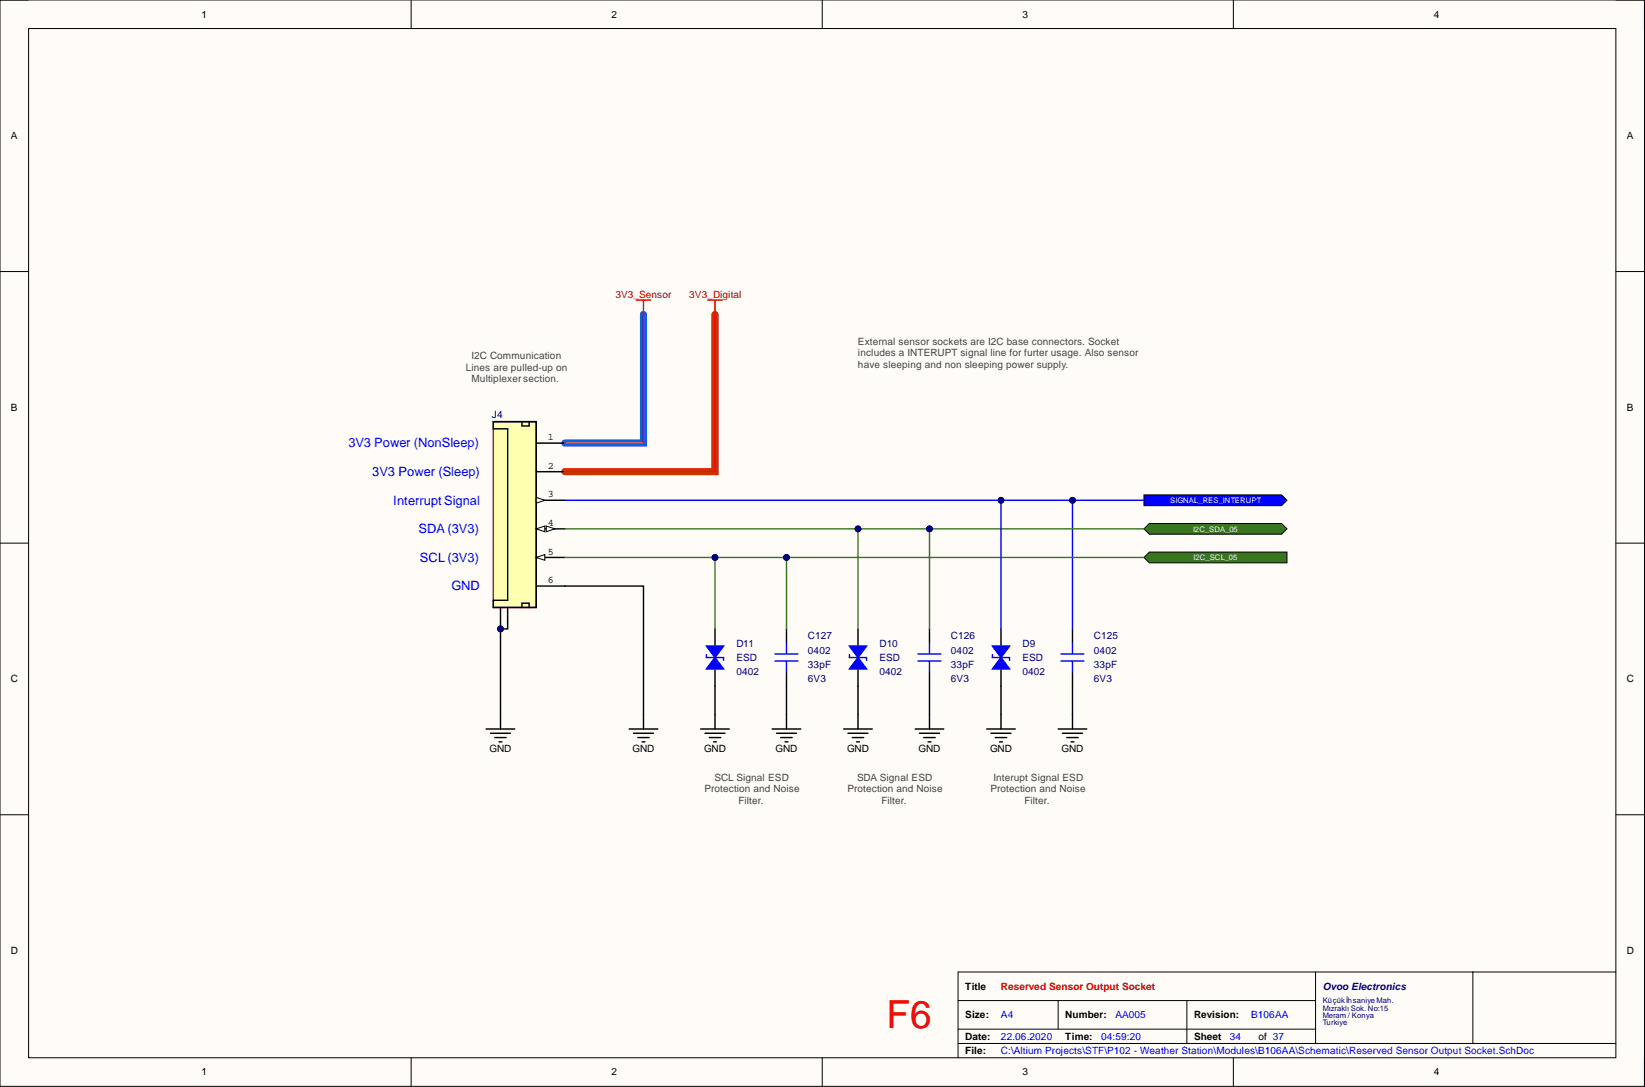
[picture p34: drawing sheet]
<svg xmlns="http://www.w3.org/2000/svg" width="292mm" height="193mm" viewBox="0 0 292 193" stroke-linecap="round" stroke-linejoin="round" font-family="sans-serif">
<defs><g id="words">
<text font-size="6.9" fill="#f00" x="157.4" y="182.5">F6</text>
<g font-size="2.3" fill="#00f">
<text x="61.9" y="79.4">3V3 Power (NonSleep)</text>
<text x="66.1" y="84.5">3V3 Power (Sleep)</text>
<text x="69.8" y="89.6">Interrupt Signal</text>
<text x="74.3" y="94.6">SDA (3V3)</text>
<text x="74.6" y="99.7">SCL (3V3)</text>
<text x="80.2" y="104.8">GND</text>
</g>
<g font-size="1.8">
<text x="35.8" y="3.1">1</text>
<text x="108.6" y="3.1">2</text>
<text x="181.6" y="3.1">3</text>
<text x="254.6" y="3.1">4</text>
<text x="1.9" y="24.7">A</text>
<text x="288.9" y="24.7">A</text>
<text x="1.9" y="72.9">B</text>
<text x="288.9" y="72.9">B</text>
<text x="97.3" y="78.2">1</text>
<text x="97.3" y="83.2">2</text>
<text x="97.3" y="88.3">3</text>
<text x="97.3" y="93.4">4</text>
<text x="97.3" y="98.5">5</text>
<text x="97.3" y="103.5">6</text>
<text x="1.9" y="121.1">C</text>
<text x="288.9" y="121.1">C</text>
<text x="86.9" y="133.6">GND</text>
<text x="112.3" y="133.6">GND</text>
<text x="125" y="133.6">GND</text>
<text x="137.7" y="133.6">GND</text>
<text x="150.4" y="133.6">GND</text>
<text x="163.1" y="133.6">GND</text>
<text x="175.8" y="133.6">GND</text>
<text x="188.5" y="133.6">GND</text>
<text x="1.9" y="169.3">D</text>
<text x="288.9" y="169.3">D</text>
<text x="171.4" y="175.7">Title</text>
<text x="171.4" y="180.8">Size:</text>
<text x="171.4" y="184.6">Date:</text>
<text x="189.2" y="180.8">Number:</text>
<text x="189.2" y="184.6">Time:</text>
<text x="212" y="180.8">Revision:</text>
<text x="212" y="184.6">Sheet</text>
<text x="223.4" y="184.6">of 37</text>
<text x="35.8" y="190.9">1</text>
<text x="108.6" y="190.9">2</text>
<text x="171.4" y="187.1">File:</text>
<text x="181.6" y="190.9">3</text>
<text x="254.6" y="190.9">4</text>
</g>
<g font-size="1.8" fill="#f00">
<text x="109.3" y="52.9">3V3_Sensor</text>
<text x="122.4" y="52.9">3V3_Digital</text>
<text x="177.7" y="175.7">Reserved Sensor Output Socket</text>
</g>
<g font-size="1.8" fill="#434343">
<text x="82.7" y="65.8">Lines are pulled-up on</text>
<text x="83.7" y="63.8">I2C Communication</text>
<text x="152.4" y="61.2">External sensor sockets are I2C base connectors. Socket</text>
<text x="152.4" y="63.3">includes a INTERUPT signal line for furter usage. Also sensor</text>
<text x="152.4" y="65.3">have sleeping and non sleeping power supply.</text>
<text x="83.7" y="67.8">Multiplexer section.</text>
<text x="125.1" y="140.7">Protection and Noise</text>
<text x="126.9" y="138.6">SCL Signal ESD</text>
<text x="131.1" y="142.7">Filter.</text>
<text x="150.5" y="140.7">Protection and Noise</text>
<text x="152.2" y="138.6">SDA Signal ESD</text>
<text x="156.5" y="142.7">Filter.</text>
<text x="175.9" y="140.7">Protection and Noise</text>
<text x="176.4" y="138.6">Interupt Signal ESD</text>
<text x="181.9" y="142.7">Filter.</text>
</g>
<g font-size="1.8" fill="#000080">
<text x="87.3" y="74.2">J4</text>
<text x="143.5" y="113.5">C127</text>
<text x="168.9" y="113.5">C126</text>
<text x="194.2" y="113.5">C125</text>
<text x="130.8" y="119.9">0402</text>
<text x="130.8" y="117.3">ESD</text>
<text x="130.8" y="114.8">D11</text>
<text x="143.5" y="116">0402</text>
<text x="143.5" y="118.6">33pF</text>
<text x="156.2" y="119.9">0402</text>
<text x="156.2" y="117.3">ESD</text>
<text x="156.2" y="114.8">D10</text>
<text x="168.9" y="116">0402</text>
<text x="168.9" y="118.6">33pF</text>
<text x="181.6" y="119.9">0402</text>
<text x="181.6" y="117.3">ESD</text>
<text x="181.6" y="114.8">D9</text>
<text x="194.2" y="116">0402</text>
<text x="194.2" y="118.6">33pF</text>
<text x="143.5" y="121.1">6V3</text>
<text x="168.9" y="121.1">6V3</text>
<text x="194.2" y="121.1">6V3</text>
<text x="234.9" y="175.7">Ovoo Electronics</text>
</g>
<g font-size="1.8" fill="#00f">
<text x="177.7" y="184.6">22.06.2020</text>
<text x="177.7" y="180.8">A4</text>
<text x="195.5" y="184.6">04:59:20</text>
<text x="198.1" y="180.8">AA005</text>
<text x="218.4" y="184.6">34</text>
<text x="222.2" y="180.8">B106AA</text>
<text x="177.7" y="187.1">C:\Altium Projects\STF\P102 - Weather Station\Modules\B106AA\Schematic\Reserved Sensor Output Socket.SchDoc</text>
</g>
<g font-size="1.4" fill="#fff">
<text x="207.8" y="89.3">SIGNAL_RES_INTERUPT</text>
<text x="211.9" y="94.4">I2C_SDA_05</text>
<text x="211.9" y="99.5">I2C_SCL_05</text>
</g>
<g font-size="1.4" fill="#000080">
<text x="234.9" y="178.1">Küçükİhsaniye Mah.</text>
<text x="234.9" y="179.4">Mızraklı Sok. No:15</text>
<text x="234.9" y="180.7">Meram / Konya</text>
<text x="234.9" y="181.9">Turkiye</text>
</g>
</g></defs>
<path d="M0 0h292v192.9h-292z" fill-rule="evenodd" fill="#fffcf8"/>
<path d="M0 0h292v192.9h-292z" fill="none" stroke="#000" stroke-width=".18"/>
<path d="M5.1 5.1h281.8v182.7h-281.8z" fill-rule="evenodd" fill="#fffcf8"/>
<g fill="none" stroke="#000" stroke-width=".18">
<path d="M0 0h5.1M73 0v5.1M146 0v5.1M219 0v5.1M286.9 0h5.1v5.1M5.1 5.1h281.8v182.7h-281.8zM0 48.2h5.1M286.9 48.2h5.1M0 96.4h5.1M286.9 96.4h5.1M0 144.6h5.1M286.9 144.6h5.1"/>
<path d="M170.1 177.6h63.5M187.9 177.6v5.1M210.8 177.6v7.6M233.6 172.6v12.6M261.5 172.6v12.6M286.9 172.6h-116.8v15.2M73 187.8v5.1M146 187.8v5.1M170.1 185.2h116.8M170.1 182.7h63.5M219 187.8v5.1M292 187.8v5.1"/>
</g>
<path d="M127 55.8v27.9h-26.7" fill="none" stroke="#c30" stroke-width="1.3"/>
<path d="M114.3 55.8v22.9h-14" fill="none" stroke="#06f" stroke-width="1.3"/>
<path d="M127 111.6v4.1M127 117.7v4.1M86.3 129.4h5.1M87.1 130.2h3.5M87.9 130.9h2M88.6 131.7h.5M88.9 126.9v2.5M111.7 129.4h5.1M112.5 130.2h3.5M113.2 130.9h2.1M114 131.7h.5M114.3 126.9v2.5" fill="none" stroke="#000" stroke-width=".25"/>
<path d="M125.4 116.7h3.1" fill="none" stroke="#00f" stroke-width=".25"/>
<path d="M127 116.7l1.5 2.1h-3.1z" fill="#00f"/>
<path d="M125.4 116.2v.5M127 116.7l1.5 2.1h-3.1zM128.5 116.7v.5" fill="none" stroke="#00f" stroke-width=".25"/>
<path d="M125.4 114.7h3.1l-1.5 2z" fill="#00f"/>
<path d="M125.4 114.7h3.1l-1.5 2zM137.6 116.1h4.1M137.6 117.4h4.1M139.7 114.2v1.9M139.7 117.4v1.9M150.8 116.7h3.1" fill="none" stroke="#00f" stroke-width=".25"/>
<g fill="none" stroke="#000" stroke-width=".25">
<path d="M139.7 111.6v2.6M139.7 119.3v2.5M152.4 111.6v4.1M152.4 117.7v4.1M124.4 129.4h5.1M125.2 130.2h3.5M125.9 130.9h2.1M126.7 131.7h.5M127 126.9v2.5M137.1 129.4h5.1M137.9 130.2h3.5M138.6 130.9h2.1"/>
<path d="M139.4 131.7h.5M139.7 126.9v2.5"/>
</g>
<path d="M152.4 116.7l1.5 2.1h-3.1z" fill="#00f"/>
<path d="M150.8 116.2v.5M152.4 116.7l1.5 2.1h-3.1zM153.9 116.7v.5" fill="none" stroke="#00f" stroke-width=".25"/>
<path d="M150.8 114.7h3.1l-1.5 2z" fill="#00f"/>
<path d="M150.8 114.7h3.1l-1.5 2zM163 116.1h4.1M163 117.4h4.1M165 114.2v1.9M165 117.4v1.9" fill="none" stroke="#00f" stroke-width=".25"/>
<path d="M165 111.6v2.6M165 119.3v2.5M149.8 129.4h5.1M150.6 130.2h3.5M151.3 130.9h2.1M152.1 131.7h.5M152.4 126.9v2.5M162.5 129.4h5.1M163.3 130.2h3.5M164 130.9h2.1M164.8 131.7h.5M165 126.9v2.5" fill="none" stroke="#000" stroke-width=".25"/>
<path d="M203.1 93.9l1-1h23.5l.9 1-.9 .9h-23.5z" fill-rule="evenodd" fill="#38761d"/>
<path d="M203.1 93.9l1-1h23.5l.9 1-.9 .9h-23.5z" fill="none" stroke="#000" stroke-width=".18"/>
<path d="M203.1 99l1-1h24.4v1.9h-24.4z" fill-rule="evenodd" fill="#38761d"/>
<path d="M203.1 99l1-1h24.4v1.9h-24.4z" fill="none" stroke="#000" stroke-width=".18"/>
<path d="M88.9 107.8v2.6M90.1 107.8v2.6" fill="none" stroke="#000" stroke-width=".25"/>
<path d="M87.6 74.9h7.6v32.9h-7.6z" fill-rule="evenodd" fill="#ffffb0"/>
<path d="M87.6 74.9h7.6v32.9h-7.6z" fill="none" stroke="#800000" stroke-width=".25"/>
<path d="M87.6 74.9h7.6v32.9h-7.6v-1.2h2.5v-30.5h-2.5zM92.7 74.9v.7h1.2v-.7M95.2 78.7h5.1M95.2 83.7h5.1M95.2 88.8h5.1M92.7 107.8v-.7h1.2v.7" fill="none" stroke="#000" stroke-width=".25"/>
<path d="M95.2 88.3l1.5 .5-1.5 .5z" fill="#f8fcff"/>
<path d="M95.2 88.3l1.5 .5-1.5 .5z" fill="none" stroke="#000" stroke-width=".18"/>
<path d="M95.2 93.9h5.1" fill="none" stroke="#000" stroke-width=".25"/>
<path d="M95.2 93.9l1.5-.5v1z" fill="#f8fcff"/>
<path d="M95.2 93.9l1.5-.5v1z" fill="none" stroke="#000" stroke-width=".18"/>
<path d="M97 93.4l1.5 .5-1.5 .5z" fill="#f8fcff"/>
<path d="M97 93.4l1.5 .5-1.5 .5z" fill="none" stroke="#000" stroke-width=".18"/>
<path d="M95.2 99h5.1" fill="none" stroke="#000" stroke-width=".25"/>
<path d="M95.2 99l1.5-.5v1z" fill="#f8fcff"/>
<path d="M95.2 99l1.5-.5v1z" fill="none" stroke="#000" stroke-width=".18"/>
<path d="M95.2 104h5.1M177.7 111.6v4.1M177.7 117.7v4.1" fill="none" stroke="#000" stroke-width=".25"/>
<path d="M113 53.3h2.5M114.3 53.3v2.5M125.7 53.3h2.5M127 53.3v2.5" fill="none" stroke="#f00" stroke-width=".25"/>
<path d="M176.2 116.7h3.1" fill="none" stroke="#00f" stroke-width=".25"/>
<path d="M177.7 116.7l1.6 2.1h-3.1z" fill="#00f"/>
<path d="M176.2 116.2v.5M177.7 116.7l1.6 2.1h-3.1zM179.3 116.7v.5" fill="none" stroke="#00f" stroke-width=".25"/>
<path d="M176.2 114.7h3.1l-1.6 2z" fill="#00f"/>
<path d="M176.2 114.7h3.1l-1.6 2zM188.4 116.1h4.1M188.4 117.4h4.1M190.4 114.2v1.9M190.4 117.4v1.9" fill="none" stroke="#00f" stroke-width=".25"/>
<path d="M190.4 111.6v2.6M190.4 119.3v2.5M175.2 129.4h5.1M176 130.2h3.5M176.7 130.9h2.1M177.5 131.7h.5M177.7 126.9v2.5M187.9 129.4h5.1M188.7 130.2h3.5M189.4 130.9h2.1M190.2 131.7h.5M190.4 126.9v2.5" fill="none" stroke="#000" stroke-width=".25"/>
<path d="M203.1 87.9h24.5l.9 .9-.9 1h-24.5z" fill-rule="evenodd" fill="#00f"/>
<path d="M203.1 87.9h24.5l.9 .9-.9 1h-24.5z" fill="none" stroke="#000" stroke-width=".18"/>
<path d="M190.4 88.8v22.8" fill="none" stroke="#00f" stroke-width=".25"/>
<circle cx="190.4" cy="88.8" r=".51" fill="#000080"/>
<circle cx="190.4" cy="88.8" r=".51" fill="none" stroke="#000080" stroke-width=".18"/>
<path d="M90.1 110.4v1.2h-1.2" fill="none" stroke="#000" stroke-width=".25"/>
<circle cx="88.9" cy="111.6" r=".51" fill="#000080"/>
<circle cx="88.9" cy="111.6" r=".51" fill="none" stroke="#000080" stroke-width=".18"/>
<path d="M100.3 104h14v22.9" fill="none" stroke="#000" stroke-width=".25"/>
<path d="M100.3 99h102.8" fill="none" stroke="#38761d" stroke-width=".25"/>
<circle cx="127" cy="99" r=".51" fill="#000080"/>
<circle cx="127" cy="99" r=".51" fill="none" stroke="#000080" stroke-width=".18"/>
<circle cx="139.7" cy="99" r=".51" fill="#000080"/>
<circle cx="139.7" cy="99" r=".51" fill="none" stroke="#000080" stroke-width=".18"/>
<path d="M100.3 93.9h102.8" fill="none" stroke="#38761d" stroke-width=".25"/>
<circle cx="152.4" cy="93.9" r=".51" fill="#000080"/>
<circle cx="152.4" cy="93.9" r=".51" fill="none" stroke="#000080" stroke-width=".18"/>
<circle cx="165" cy="93.9" r=".51" fill="#000080"/>
<circle cx="165" cy="93.9" r=".51" fill="none" stroke="#000080" stroke-width=".18"/>
<path d="M100.3 88.8h102.8" fill="none" stroke="#00f" stroke-width=".25"/>
<circle cx="177.7" cy="88.8" r=".51" fill="#000080"/>
<circle cx="177.7" cy="88.8" r=".51" fill="none" stroke="#000080" stroke-width=".18"/>
<circle cx="190.4" cy="88.8" r=".51" fill="#000080"/>
<circle cx="190.4" cy="88.8" r=".51" fill="none" stroke="#000080" stroke-width=".18"/>
<path d="M114.3 55.8v22.9h-14M127 55.8v27.9h-26.7" fill="none" stroke="#f00" stroke-width=".25"/>
<path d="M88.9 110.4v16.5" fill="none" stroke="#000" stroke-width=".25"/>
<circle cx="88.9" cy="111.6" r=".51" fill="#000080"/>
<circle cx="88.9" cy="111.6" r=".51" fill="none" stroke="#000080" stroke-width=".18"/>
<path d="M127 121.8v5.1" fill="none" stroke="#000" stroke-width=".25"/>
<path d="M127 99v12.6" fill="none" stroke="#38761d" stroke-width=".25"/>
<circle cx="127" cy="99" r=".51" fill="#000080"/>
<circle cx="127" cy="99" r=".51" fill="none" stroke="#000080" stroke-width=".18"/>
<path d="M139.7 121.8v5.1" fill="none" stroke="#000" stroke-width=".25"/>
<path d="M139.7 99v12.6" fill="none" stroke="#38761d" stroke-width=".25"/>
<circle cx="139.7" cy="99" r=".51" fill="#000080"/>
<circle cx="139.7" cy="99" r=".51" fill="none" stroke="#000080" stroke-width=".18"/>
<path d="M152.4 121.8v5.1" fill="none" stroke="#000" stroke-width=".25"/>
<path d="M152.4 93.9v17.7" fill="none" stroke="#38761d" stroke-width=".25"/>
<circle cx="152.4" cy="93.9" r=".51" fill="#000080"/>
<circle cx="152.4" cy="93.9" r=".51" fill="none" stroke="#000080" stroke-width=".18"/>
<path d="M165 121.8v5.1" fill="none" stroke="#000" stroke-width=".25"/>
<path d="M165 93.9v17.7" fill="none" stroke="#38761d" stroke-width=".25"/>
<circle cx="165" cy="93.9" r=".51" fill="#000080"/>
<circle cx="165" cy="93.9" r=".51" fill="none" stroke="#000080" stroke-width=".18"/>
<path d="M177.7 121.8v5.1" fill="none" stroke="#000" stroke-width=".25"/>
<path d="M177.7 88.8v22.8" fill="none" stroke="#00f" stroke-width=".25"/>
<circle cx="177.7" cy="88.8" r=".51" fill="#000080"/>
<circle cx="177.7" cy="88.8" r=".51" fill="none" stroke="#000080" stroke-width=".18"/>
<path d="M190.4 121.8v5.1" fill="none" stroke="#000" stroke-width=".25"/>
<use href="#words"/>
</svg>
